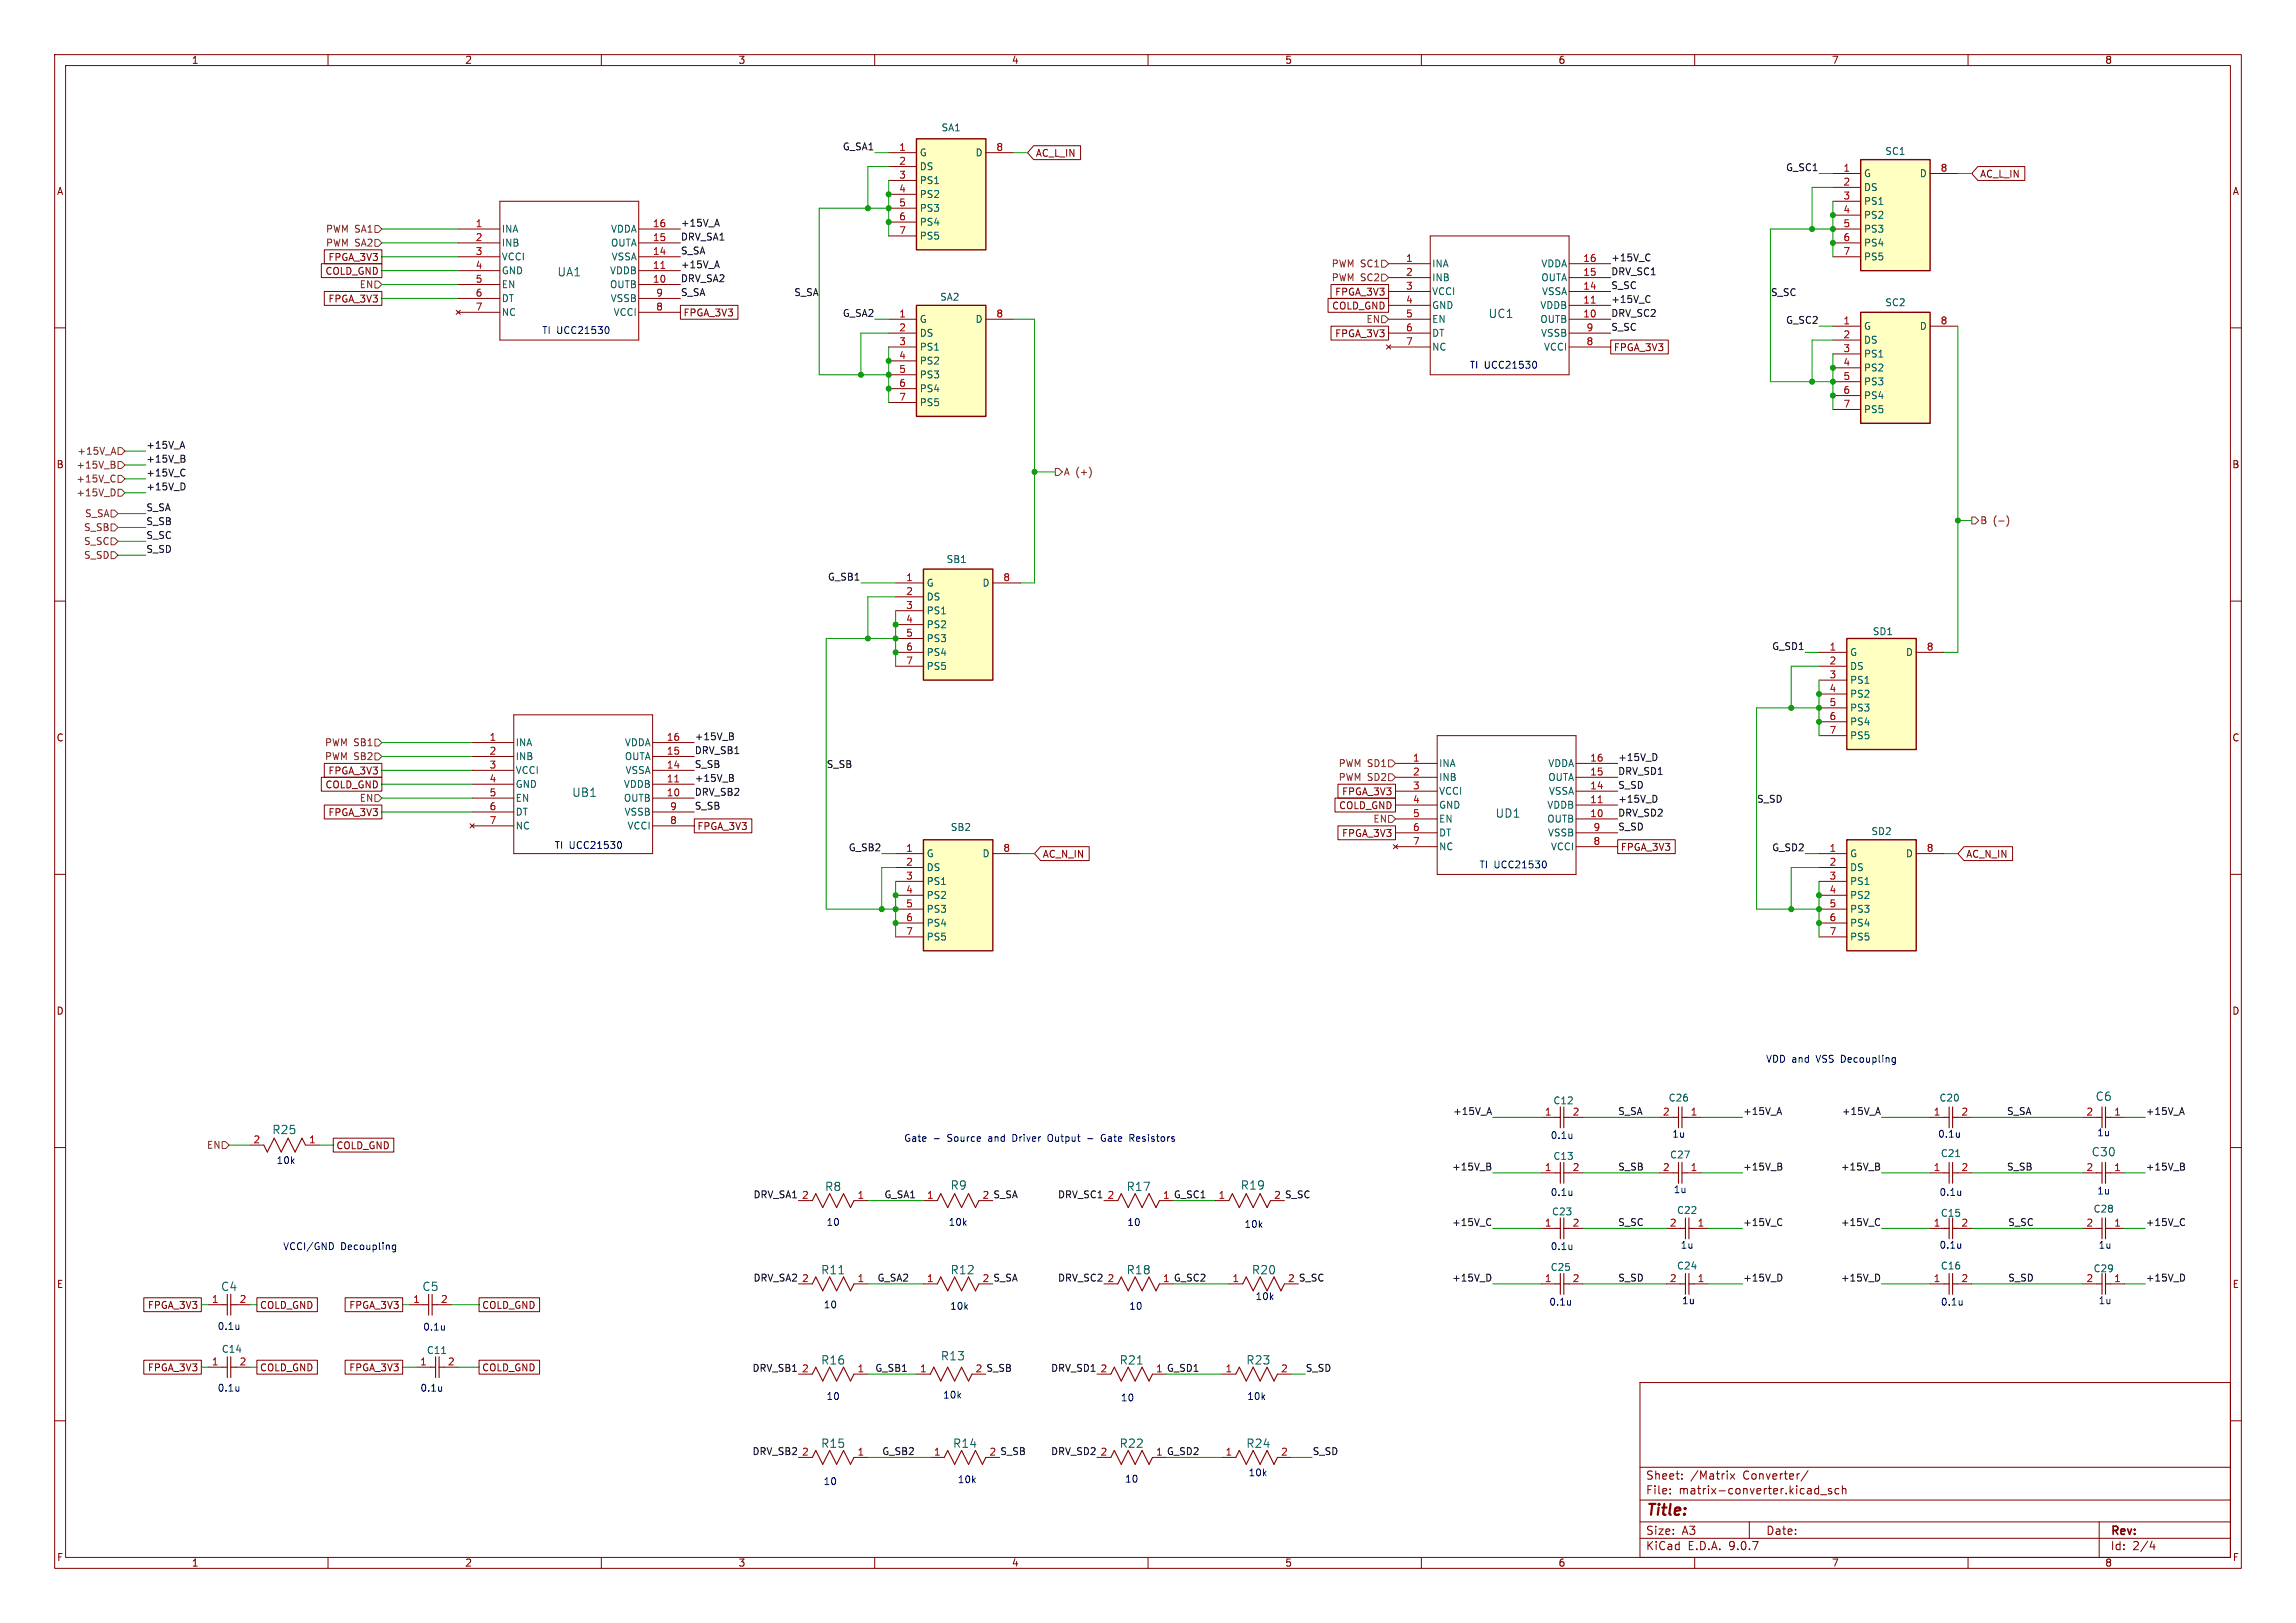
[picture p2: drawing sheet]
<svg xmlns="http://www.w3.org/2000/svg" width="420mm" height="297mm" viewBox="0 0 420 297" stroke-linecap="round" stroke-linejoin="round" font-family="sans-serif">
<defs><g id="words">
<text font-size="2.8" fill="#840000" x="301" y="277.9">Title:</text>
<g font-size="2.1" fill="#006464">
<text x="101.9" y="50.8">UA1</text>
<text x="272.2" y="58.4">UC1</text>
<text x="104.6" y="146">UB1</text>
<text x="273.5" y="149.8">UD1</text>
<text x="383.2" y="201.7">C6</text>
<text x="49.7" y="207.7">R25</text>
<text x="382.5" y="211.8">C30</text>
<text x="150.8" y="218.2">R8</text>
<text x="173.8" y="217.9">R9</text>
<text x="206" y="218.2">R17</text>
<text x="226.9" y="217.9">R19</text>
<text x="150.1" y="233.4">R11</text>
<text x="173.8" y="233.4">R12</text>
<text x="206" y="233.4">R18</text>
<text x="228.9" y="233.4">R20</text>
<text x="40.3" y="236.4">C4</text>
<text x="77.2" y="236.4">C5</text>
<text x="150.1" y="249.9">R16</text>
<text x="172" y="249.1">R13</text>
<text x="204.7" y="249.9">R21</text>
<text x="227.9" y="249.9">R23</text>
<text x="150.1" y="265.2">R15</text>
<text x="174.2" y="265.2">R14</text>
<text x="204.7" y="265.2">R22</text>
<text x="227.9" y="265.2">R24</text>
</g>
<g font-size="2.1" fill="#840000">
<text x="301" y="273.7">File:</text>
<text x="301" y="271">Sheet:</text>
<text x="307.1" y="273.7">matrix-converter.kicad_sch</text>
<text x="309.2" y="271">/Matrix</text>
<text x="318.9" y="271">Converter/</text>
<text x="301" y="281.1">Size:</text>
<text x="307.6" y="281.1">A3</text>
<text x="323" y="281.1">Date:</text>
<text x="386" y="281.3">Rev:</text>
<text x="301" y="283.9">KiCad</text>
<text x="308.7" y="283.9">E.D.A.</text>
<text x="316.3" y="283.9">9.0.7</text>
<text x="386" y="283.9">Id:</text>
<text x="390.1" y="283.9">2/4</text>
</g>
<g font-size="1.8" fill="#840000">
<text x="35" y="11.9">1</text>
<text x="85" y="11.9">2</text>
<text x="135" y="11.9">3</text>
<text x="185" y="11.9">4</text>
<text x="235" y="11.9">5</text>
<text x="285" y="11.9">6</text>
<text x="335" y="11.9">7</text>
<text x="385" y="11.9">8</text>
<text x="189.4" y="28.9">AC_L_IN</text>
<text x="10.3" y="35.9">A</text>
<text x="362.1" y="32.7">AC_L_IN</text>
<text x="408.3" y="35.9">A</text>
<text x="60" y="47.9">FPGA_3V3</text>
<text x="59.4" y="50.5">COLD_GND</text>
<text x="60" y="55.6">FPGA_3V3</text>
<text x="124.9" y="58.1">FPGA_3V3</text>
<text x="243.6" y="56.8">COLD_GND</text>
<text x="244.1" y="54.3">FPGA_3V3</text>
<text x="244.1" y="61.9">FPGA_3V3</text>
<text x="295.1" y="64.5">FPGA_3V3</text>
<text x="10.3" y="85.9">B</text>
<text x="408.2" y="85.9">B</text>
<text x="10.3" y="135.9">C</text>
<text x="408.2" y="135.9">C</text>
<text x="60" y="141.9">FPGA_3V3</text>
<text x="59.4" y="144.5">COLD_GND</text>
<text x="60" y="149.5">FPGA_3V3</text>
<text x="244.9" y="148.3">COLD_GND</text>
<text x="245.4" y="145.7">FPGA_3V3</text>
<text x="127.5" y="152.1">FPGA_3V3</text>
<text x="245.4" y="153.4">FPGA_3V3</text>
<text x="296.4" y="155.9">FPGA_3V3</text>
<text x="190.7" y="157.2">AC_N_IN</text>
<text x="359.6" y="157.2">AC_N_IN</text>
<text x="10.3" y="185.9">D</text>
<text x="408.2" y="185.9">D</text>
<text x="61.4" y="210.5">COLD_GND</text>
<text x="10.3" y="235.9">E</text>
<text x="27" y="239.7">FPGA_3V3</text>
<text x="47.5" y="239.7">COLD_GND</text>
<text x="63.8" y="239.7">FPGA_3V3</text>
<text x="88.1" y="239.7">COLD_GND</text>
<text x="408.3" y="235.9">E</text>
<text x="27" y="251.1">FPGA_3V3</text>
<text x="47.5" y="251.1">COLD_GND</text>
<text x="63.8" y="251.1">FPGA_3V3</text>
<text x="88.1" y="251.1">COLD_GND</text>
<text x="10.3" y="285.9">F</text>
<text x="35" y="286.9">1</text>
<text x="85" y="286.9">2</text>
<text x="135" y="286.9">3</text>
<text x="185" y="286.9">4</text>
<text x="235" y="286.9">5</text>
<text x="285" y="286.9">6</text>
<text x="335" y="286.9">7</text>
<text x="385" y="286.9">8</text>
<text x="408.3" y="285.9">F</text>
</g>
<g font-size="1.8" fill="#0f0f0f">
<text x="154.1" y="27.6">G_SA1</text>
<text x="326.6" y="31.4">G_SC1</text>
<text x="124.5" y="41.6">+15V_A</text>
<text x="124.5" y="46.6">S_SA</text>
<text x="124.5" y="44.1">DRV_SA1</text>
<text x="294.6" y="47.9">+15V_C</text>
<text x="124.5" y="49.2">+15V_A</text>
<text x="124.5" y="51.7">DRV_SA2</text>
<text x="294.6" y="50.5">DRV_SC1</text>
<text x="294.6" y="53">S_SC</text>
<text x="124.5" y="54.3">S_SA</text>
<text x="145.2" y="54.3">S_SA</text>
<text x="154.1" y="58.1">G_SA2</text>
<text x="294.6" y="58.1">DRV_SC2</text>
<text x="294.6" y="55.5">+15V_C</text>
<text x="323.8" y="54.3">S_SC</text>
<text x="326.6" y="59.3">G_SC2</text>
<text x="294.6" y="60.6">S_SC</text>
<text x="26.7" y="82.2">+15V_A</text>
<text x="26.7" y="87.3">+15V_C</text>
<text x="26.7" y="89.8">+15V_D</text>
<text x="26.7" y="84.7">+15V_B</text>
<text x="26.7" y="93.6">S_SA</text>
<text x="26.7" y="98.7">S_SC</text>
<text x="26.7" y="96.2">S_SB</text>
<text x="26.7" y="101.3">S_SD</text>
<text x="151.4" y="106.3">G_SB1</text>
<text x="324.1" y="119">G_SD1</text>
<text x="127" y="135.5">+15V_B</text>
<text x="127" y="140.6">S_SB</text>
<text x="127" y="138.1">DRV_SB1</text>
<text x="127" y="143.2">+15V_B</text>
<text x="151.1" y="140.6">S_SB</text>
<text x="295.9" y="141.9">DRV_SD1</text>
<text x="295.9" y="139.4">+15V_D</text>
<text x="127" y="145.7">DRV_SB2</text>
<text x="127" y="148.2">S_SB</text>
<text x="295.9" y="149.5">DRV_SD2</text>
<text x="295.9" y="147">+15V_D</text>
<text x="295.9" y="144.4">S_SD</text>
<text x="321.3" y="147">S_SD</text>
<text x="155.2" y="155.9">G_SB2</text>
<text x="295.9" y="152.1">S_SD</text>
<text x="324.1" y="155.9">G_SD2</text>
<text x="265.7" y="204.1">+15V_A</text>
<text x="295.9" y="204.1">S_SA</text>
<text x="318.8" y="204.1">+15V_A</text>
<text x="336.8" y="204.1">+15V_A</text>
<text x="367" y="204.1">S_SA</text>
<text x="392.4" y="204.1">+15V_A</text>
<text x="265.5" y="214.3">+15V_B</text>
<text x="295.9" y="214.3">S_SB</text>
<text x="318.8" y="214.3">+15V_B</text>
<text x="336.6" y="214.3">+15V_B</text>
<text x="367" y="214.3">S_SB</text>
<text x="392.4" y="214.3">+15V_B</text>
<text x="137.7" y="219.4">DRV_SA1</text>
<text x="161.7" y="219.4">G_SA1</text>
<text x="179.6" y="219.5">2 S_SA</text>
<text x="193.4" y="219.4">DRV_SC1</text>
<text x="212.7" y="219.5">1 G_SC1</text>
<text x="233" y="219.5">2 S_SC</text>
<text x="265.5" y="224.4">+15V_C</text>
<text x="295.9" y="224.4">S_SC</text>
<text x="318.8" y="224.4">+15V_C</text>
<text x="336.6" y="224.4">+15V_C</text>
<text x="367.3" y="224.4">S_SC</text>
<text x="392.4" y="224.4">+15V_C</text>
<text x="137.7" y="234.6">DRV_SA2</text>
<text x="160.4" y="234.6">G_SA2</text>
<text x="179.6" y="234.7">2 S_SA</text>
<text x="193.4" y="234.6">DRV_SC2</text>
<text x="212.7" y="234.7">1 G_SC2</text>
<text x="235.5" y="234.7">2 S_SC</text>
<text x="265.5" y="234.6">+15V_D</text>
<text x="295.9" y="234.6">S_SD</text>
<text x="318.8" y="234.6">+15V_D</text>
<text x="336.6" y="234.6">+15V_D</text>
<text x="367.3" y="234.6">S_SD</text>
<text x="392.4" y="234.6">+15V_D</text>
<text x="137.6" y="251.1">DRV_SB1</text>
<text x="160" y="251.1">G_SB1</text>
<text x="178.4" y="251.2">2 S_SB</text>
<text x="192.2" y="251.1">DRV_SD1</text>
<text x="211.4" y="251.2">1 G_SD1</text>
<text x="238.8" y="251.1">S_SD</text>
<text x="137.6" y="266.4">DRV_SB2</text>
<text x="161.3" y="266.4">G_SB2</text>
<text x="180.9" y="266.4">2 S_SB</text>
<text x="192.2" y="266.4">DRV_SD2</text>
<text x="211.4" y="266.4">1 G_SD2</text>
<text x="240" y="266.4">S_SD</text>
</g>
<g font-size="1.8" fill="#a90000">
<text x="164.4" y="27.7">1</text>
<text x="182.2" y="27.7">8</text>
<text x="164.4" y="30.2">2</text>
<text x="164.4" y="32.8">3</text>
<text x="164.4" y="35.3">4</text>
<text x="337.1" y="31.5">1</text>
<text x="337.1" y="34">2</text>
<text x="354.9" y="31.5">8</text>
<text x="86.9" y="41.7">1</text>
<text x="119.3" y="41.7">16</text>
<text x="164.4" y="37.8">5</text>
<text x="164.4" y="40.4">6</text>
<text x="337.1" y="36.6">3</text>
<text x="337.1" y="39.1">4</text>
<text x="337.1" y="41.7">5</text>
<text x="86.9" y="44.2">2</text>
<text x="86.9" y="46.7">3</text>
<text x="119.3" y="44.2">15</text>
<text x="119.3" y="46.7">14</text>
<text x="164.4" y="42.9">7</text>
<text x="337.1" y="44.2">6</text>
<text x="337.1" y="46.7">7</text>
<text x="86.9" y="49.3">4</text>
<text x="86.9" y="51.8">5</text>
<text x="119.3" y="49.3">11</text>
<text x="119.3" y="51.8">10</text>
<text x="257.1" y="48">1</text>
<text x="257.1" y="50.5">2</text>
<text x="257.1" y="53.1">3</text>
<text x="289.5" y="48">16</text>
<text x="289.5" y="50.5">15</text>
<text x="289.5" y="53.1">14</text>
<text x="86.9" y="54.4">6</text>
<text x="86.9" y="56.9">7</text>
<text x="119.9" y="54.4">9</text>
<text x="119.9" y="56.9">8</text>
<text x="164.4" y="58.2">1</text>
<text x="182.2" y="58.2">8</text>
<text x="257.1" y="55.6">4</text>
<text x="257.1" y="58.2">5</text>
<text x="289.5" y="55.6">11</text>
<text x="289.5" y="58.2">10</text>
<text x="337.1" y="59.4">1</text>
<text x="354.9" y="59.4">8</text>
<text x="164.4" y="60.7">2</text>
<text x="164.4" y="63.2">3</text>
<text x="164.4" y="65.8">4</text>
<text x="257.1" y="60.7">6</text>
<text x="257.1" y="63.2">7</text>
<text x="290.1" y="60.7">9</text>
<text x="290.1" y="63.2">8</text>
<text x="337.1" y="62">2</text>
<text x="337.1" y="64.5">3</text>
<text x="164.4" y="68.3">5</text>
<text x="164.4" y="70.9">6</text>
<text x="337.1" y="67.1">4</text>
<text x="337.1" y="69.6">5</text>
<text x="164.4" y="73.4">7</text>
<text x="337.1" y="72.1">6</text>
<text x="337.1" y="74.7">7</text>
<text x="165.7" y="106.4">1</text>
<text x="183.4" y="106.4">8</text>
<text x="165.7" y="109">2</text>
<text x="165.7" y="111.5">3</text>
<text x="165.7" y="114">4</text>
<text x="165.7" y="116.6">5</text>
<text x="165.7" y="119.1">6</text>
<text x="334.6" y="119.1">1</text>
<text x="352.4" y="119.1">8</text>
<text x="165.7" y="121.7">7</text>
<text x="334.6" y="121.7">2</text>
<text x="334.6" y="124.2">3</text>
<text x="334.6" y="126.7">4</text>
<text x="334.6" y="129.3">5</text>
<text x="334.6" y="131.8">6</text>
<text x="89.5" y="135.6">1</text>
<text x="121.9" y="135.6">16</text>
<text x="334.6" y="134.4">7</text>
<text x="89.5" y="138.2">2</text>
<text x="89.5" y="140.7">3</text>
<text x="89.5" y="143.3">4</text>
<text x="121.9" y="138.2">15</text>
<text x="121.9" y="140.7">14</text>
<text x="121.9" y="143.3">11</text>
<text x="258.4" y="139.4">1</text>
<text x="258.4" y="142">2</text>
<text x="290.8" y="139.4">16</text>
<text x="290.8" y="142">15</text>
<text x="89.5" y="145.8">5</text>
<text x="89.5" y="148.3">6</text>
<text x="121.9" y="145.8">10</text>
<text x="122.5" y="148.3">9</text>
<text x="258.4" y="144.5">3</text>
<text x="258.4" y="147.1">4</text>
<text x="258.4" y="149.6">5</text>
<text x="290.8" y="144.5">14</text>
<text x="290.8" y="147.1">11</text>
<text x="290.8" y="149.6">10</text>
<text x="89.5" y="150.9">7</text>
<text x="122.5" y="150.9">8</text>
<text x="165.7" y="156">1</text>
<text x="183.4" y="156">8</text>
<text x="258.4" y="152.1">6</text>
<text x="258.4" y="154.7">7</text>
<text x="291.4" y="152.1">9</text>
<text x="291.4" y="154.7">8</text>
<text x="334.6" y="156">1</text>
<text x="352.4" y="156">8</text>
<text x="165.7" y="158.5">2</text>
<text x="165.7" y="161">3</text>
<text x="334.6" y="158.5">2</text>
<text x="334.6" y="161">3</text>
<text x="165.7" y="163.6">4</text>
<text x="165.7" y="166.1">5</text>
<text x="334.6" y="163.6">4</text>
<text x="334.6" y="166.1">5</text>
<text x="165.7" y="168.7">6</text>
<text x="165.7" y="171.2">7</text>
<text x="334.6" y="168.7">6</text>
<text x="334.6" y="171.2">7</text>
<text x="46.3" y="209.3">2</text>
<text x="56.4" y="209.3">1</text>
<text x="282.5" y="204.2">1</text>
<text x="287.6" y="204.2">2</text>
<text x="304.1" y="204.2">2</text>
<text x="309.2" y="204.2">1</text>
<text x="353.6" y="204.2">1</text>
<text x="358.7" y="204.2">2</text>
<text x="381.6" y="204.2">2</text>
<text x="386.6" y="204.2">1</text>
<text x="282.5" y="214.4">1</text>
<text x="287.6" y="214.4">2</text>
<text x="304.1" y="214.4">2</text>
<text x="309.2" y="214.4">1</text>
<text x="353.6" y="214.4">1</text>
<text x="358.7" y="214.4">2</text>
<text x="381.6" y="214.4">2</text>
<text x="386.6" y="214.4">1</text>
<text x="146.6" y="219.5">2</text>
<text x="156.8" y="219.5">1</text>
<text x="169.5" y="219.5">1</text>
<text x="202.5" y="219.5">2</text>
<text x="222.8" y="219.5">1</text>
<text x="282.5" y="224.5">1</text>
<text x="287.6" y="224.5">2</text>
<text x="305.4" y="224.5">2</text>
<text x="310.4" y="224.5">1</text>
<text x="353.6" y="224.5">1</text>
<text x="358.7" y="224.5">2</text>
<text x="381.6" y="224.5">2</text>
<text x="386.6" y="224.5">1</text>
<text x="38.7" y="238.5">1</text>
<text x="43.7" y="238.5">2</text>
<text x="75.5" y="238.5">1</text>
<text x="80.6" y="238.5">2</text>
<text x="146.6" y="234.7">2</text>
<text x="156.8" y="234.7">1</text>
<text x="169.5" y="234.7">1</text>
<text x="202.5" y="234.7">2</text>
<text x="225.4" y="234.7">1</text>
<text x="282.5" y="234.7">1</text>
<text x="287.6" y="234.7">2</text>
<text x="305.4" y="234.7">2</text>
<text x="310.4" y="234.7">1</text>
<text x="353.6" y="234.7">1</text>
<text x="358.7" y="234.7">2</text>
<text x="381.6" y="234.7">2</text>
<text x="386.6" y="234.7">1</text>
<text x="38.7" y="249.9">1</text>
<text x="43.7" y="249.9">2</text>
<text x="76.8" y="249.9">1</text>
<text x="81.8" y="249.9">2</text>
<text x="146.6" y="251.2">2</text>
<text x="156.8" y="251.2">1</text>
<text x="168.2" y="251.2">1</text>
<text x="201.2" y="251.2">2</text>
<text x="224.1" y="251.2">1</text>
<text x="234.2" y="251.2">2</text>
<text x="146.6" y="266.4">2</text>
<text x="156.8" y="266.4">1</text>
<text x="170.7" y="266.4">1</text>
<text x="201.2" y="266.4">2</text>
<text x="224.1" y="266.4">1</text>
<text x="234.2" y="266.4">2</text>
</g>
<g font-size="1.8" fill="#006464">
<text x="168.1" y="28.8">G</text>
<text x="172.1" y="24.2">SA1</text>
<text x="178.4" y="28.8">D</text>
<text x="344.8" y="28.5">SC1</text>
<text x="168.1" y="31.3">DS</text>
<text x="168.1" y="33.9">PS1</text>
<text x="340.9" y="32.6">G</text>
<text x="340.9" y="35.2">DS</text>
<text x="351.1" y="32.6">D</text>
<text x="168.1" y="36.4">PS2</text>
<text x="168.1" y="39">PS3</text>
<text x="168.1" y="41.5">PS4</text>
<text x="340.9" y="37.7">PS1</text>
<text x="340.9" y="40.2">PS2</text>
<text x="91.7" y="42.8">INA</text>
<text x="91.7" y="45.3">INB</text>
<text x="91.7" y="47.9">VCCI</text>
<text x="111.7" y="42.8">VDDA</text>
<text x="111.7" y="45.3">OUTA</text>
<text x="111.8" y="47.9">VSSA</text>
<text x="168.1" y="44">PS5</text>
<text x="340.9" y="42.8">PS3</text>
<text x="340.9" y="45.3">PS4</text>
<text x="340.9" y="47.9">PS5</text>
<text x="91.7" y="50.4">GND</text>
<text x="91.7" y="52.9">EN</text>
<text x="111.5" y="50.4">VDDB</text>
<text x="111.5" y="52.9">OUTB</text>
<text x="261.9" y="49.1">INA</text>
<text x="261.9" y="51.7">INB</text>
<text x="281.8" y="49.1">VDDA</text>
<text x="281.8" y="51.7">OUTA</text>
<text x="91.7" y="55.5">DT</text>
<text x="91.7" y="58">NC</text>
<text x="111.6" y="55.5">VSSB</text>
<text x="112.1" y="58">VCCI</text>
<text x="168.1" y="59.3">G</text>
<text x="171.9" y="55.2">SA2</text>
<text x="178.4" y="59.3">D</text>
<text x="261.9" y="54.2">VCCI</text>
<text x="261.9" y="56.7">GND</text>
<text x="261.9" y="59.3">EN</text>
<text x="281.7" y="56.7">VDDB</text>
<text x="281.7" y="59.3">OUTB</text>
<text x="282" y="54.2">VSSA</text>
<text x="344.8" y="56.2">SC2</text>
<text x="168.1" y="61.8">DS</text>
<text x="168.1" y="64.4">PS1</text>
<text x="261.9" y="61.8">DT</text>
<text x="261.9" y="64.4">NC</text>
<text x="281.8" y="61.8">VSSB</text>
<text x="282.3" y="64.4">VCCI</text>
<text x="340.9" y="60.6">G</text>
<text x="340.9" y="63.1">DS</text>
<text x="340.9" y="65.6">PS1</text>
<text x="351.1" y="60.6">D</text>
<text x="168.1" y="66.9">PS2</text>
<text x="168.1" y="69.4">PS3</text>
<text x="168.1" y="72">PS4</text>
<text x="340.9" y="68.2">PS2</text>
<text x="340.9" y="70.7">PS3</text>
<text x="168.1" y="74.5">PS5</text>
<text x="340.9" y="73.3">PS4</text>
<text x="340.9" y="75.8">PS5</text>
<text x="169.4" y="107.5">G</text>
<text x="173.1" y="103.2">SB1</text>
<text x="179.6" y="107.5">D</text>
<text x="169.4" y="110.1">DS</text>
<text x="169.4" y="112.6">PS1</text>
<text x="169.4" y="115.2">PS2</text>
<text x="169.4" y="117.7">PS3</text>
<text x="342.5" y="116.4">SD1</text>
<text x="169.4" y="120.2">PS4</text>
<text x="169.4" y="122.8">PS5</text>
<text x="338.3" y="120.2">G</text>
<text x="338.3" y="122.8">DS</text>
<text x="338.3" y="125.3">PS1</text>
<text x="348.5" y="120.2">D</text>
<text x="338.3" y="127.9">PS2</text>
<text x="338.3" y="130.4">PS3</text>
<text x="94.2" y="136.8">INA</text>
<text x="114.2" y="136.8">VDDA</text>
<text x="338.3" y="132.9">PS4</text>
<text x="338.3" y="135.5">PS5</text>
<text x="94.2" y="139.3">INB</text>
<text x="94.2" y="141.8">VCCI</text>
<text x="114.2" y="139.3">OUTA</text>
<text x="114.3" y="141.8">VSSA</text>
<text x="263.1" y="140.6">INA</text>
<text x="263.1" y="143.1">INB</text>
<text x="283.1" y="140.6">VDDA</text>
<text x="283.1" y="143.1">OUTA</text>
<text x="94.2" y="144.4">GND</text>
<text x="94.2" y="146.9">EN</text>
<text x="94.2" y="149.5">DT</text>
<text x="114" y="144.4">VDDB</text>
<text x="114" y="146.9">OUTB</text>
<text x="114.1" y="149.5">VSSB</text>
<text x="263.1" y="145.6">VCCI</text>
<text x="263.1" y="148.2">GND</text>
<text x="282.9" y="148.2">VDDB</text>
<text x="283.2" y="145.6">VSSA</text>
<text x="94.2" y="152">NC</text>
<text x="114.7" y="152">VCCI</text>
<text x="173.8" y="152.2">SB2</text>
<text x="263.1" y="150.7">EN</text>
<text x="263.1" y="153.3">DT</text>
<text x="263.1" y="155.8">NC</text>
<text x="282.9" y="150.7">OUTB</text>
<text x="283.1" y="153.3">VSSB</text>
<text x="283.6" y="155.8">VCCI</text>
<text x="342.2" y="153">SD2</text>
<text x="169.4" y="157.1">G</text>
<text x="169.4" y="159.6">DS</text>
<text x="179.6" y="157.1">D</text>
<text x="338.3" y="157.1">G</text>
<text x="338.3" y="159.6">DS</text>
<text x="348.5" y="157.1">D</text>
<text x="169.4" y="162.2">PS1</text>
<text x="169.4" y="164.7">PS2</text>
<text x="169.4" y="167.2">PS3</text>
<text x="338.3" y="162.2">PS1</text>
<text x="338.3" y="164.7">PS2</text>
<text x="338.3" y="167.2">PS3</text>
<text x="169.4" y="169.8">PS4</text>
<text x="169.4" y="172.3">PS5</text>
<text x="338.3" y="169.8">PS4</text>
<text x="338.3" y="172.3">PS5</text>
<text x="284.1" y="202.3">C12</text>
<text x="305.1" y="201.8">C26</text>
<text x="354.7" y="201.8">C20</text>
<text x="284.1" y="212.4">C13</text>
<text x="305.4" y="212.2">C27</text>
<text x="354.9" y="211.9">C21</text>
<text x="283.8" y="222.6">C23</text>
<text x="306.7" y="222.4">C22</text>
<text x="354.9" y="222.9">C15</text>
<text x="382.9" y="222.1">C28</text>
<text x="283.5" y="232.8">C25</text>
<text x="306.7" y="232.5">C24</text>
<text x="354.9" y="232.5">C16</text>
<text x="382.9" y="233">C29</text>
<text x="40.5" y="247.8">C14</text>
<text x="78" y="248">C11</text>
</g>
<g font-size="1.8" fill="#725600">
<text x="59.5" y="42.8">PWM SA1</text>
<text x="59.5" y="45.3">PWM SA2</text>
<text x="65.7" y="52.9">EN</text>
<text x="243.5" y="49.1">PWM SC1</text>
<text x="243.5" y="51.7">PWM SC2</text>
<text x="249.9" y="59.3">EN</text>
<text x="14.1" y="83.4">+15V_A</text>
<text x="13.9" y="88.5">+15V_C</text>
<text x="13.9" y="86">+15V_B</text>
<text x="194.5" y="87.2">A (+)</text>
<text x="13.9" y="91">+15V_D</text>
<text x="15.5" y="94.8">S_SA</text>
<text x="15.3" y="99.9">S_SC</text>
<text x="15.3" y="97.4">S_SB</text>
<text x="362.1" y="96.1">B</text>
<text x="364.6" y="96.1">(-)</text>
<text x="15.3" y="102.5">S_SD</text>
<text x="59.4" y="136.8">PWM SB1</text>
<text x="59.4" y="139.3">PWM SB2</text>
<text x="244.8" y="143.1">PWM SD2</text>
<text x="244.8" y="140.6">PWM SD1</text>
<text x="65.7" y="146.9">EN</text>
<text x="251.1" y="150.7">EN</text>
<text x="37.8" y="210.4">EN</text>
</g>
<g font-size="1.8" fill="#0000c2">
<text x="99.1" y="61.3">TI UCC21530</text>
<text x="268.8" y="67.7">TI UCC21530</text>
<text x="101.4" y="155.6">TI UCC21530</text>
<text x="270.5" y="159.1">TI UCC21530</text>
<text x="323" y="194.7">VDD and</text>
<text x="332.4" y="194.7">VSS Decoupling</text>
<text x="165.3" y="209.1">Gate</text>
<text x="173.4" y="209.1">Source</text>
<text x="181.1" y="209.1">and</text>
<text x="185.7" y="209.1">Driver</text>
<text x="192.4" y="209.1">Output</text>
<text x="202.5" y="209.1">Gate</text>
<text x="207.9" y="209.1">Resistors</text>
<text x="283.6" y="208.6">0.1u</text>
<text x="305.8" y="208.4">1u</text>
<text x="354.4" y="208.4">0.1u</text>
<text x="383.5" y="208.1">1u</text>
<text x="50.5" y="213.2">10k</text>
<text x="283.6" y="219.1">0.1u</text>
<text x="306.1" y="218.5">1u</text>
<text x="354.7" y="219.1">0.1u</text>
<text x="383.5" y="218.8">1u</text>
<text x="151.1" y="224.5">10</text>
<text x="173.4" y="224.5">10k</text>
<text x="206.1" y="224.6">10</text>
<text x="227.5" y="224.9">10k</text>
<text x="51.7" y="229">VCCI/GND</text>
<text x="62.3" y="229">Decoupling</text>
<text x="283.6" y="229">0.1u</text>
<text x="307.3" y="228.7">1u</text>
<text x="354.7" y="228.7">0.1u</text>
<text x="383.8" y="228.7">1u</text>
<text x="150.6" y="239.6">10</text>
<text x="173.7" y="239.9">10k</text>
<text x="206.5" y="239.9">10</text>
<text x="229.6" y="238.1">10k</text>
<text x="283.3" y="239.1">0.1u</text>
<text x="307.6" y="238.9">1u</text>
<text x="354.9" y="239.1">0.1u</text>
<text x="383.8" y="238.9">1u</text>
<text x="39.7" y="243.6">0.1u</text>
<text x="77.3" y="243.7">0.1u</text>
<text x="39.7" y="254.9">0.1u</text>
<text x="76.8" y="254.9">0.1u</text>
<text x="151.1" y="256.4">10</text>
<text x="172.4" y="256.1">10k</text>
<text x="204.9" y="256.6">10</text>
<text x="228" y="256.4">10k</text>
<text x="150.6" y="272">10</text>
<text x="175.1" y="271.6">10k</text>
<text x="205.7" y="271.5">10</text>
<text x="228.3" y="270.4">10k</text>
</g>
</g></defs>
<g fill="none" stroke="#840000" stroke-width=".18">
<path d="M10 10h400v277h-400zM12 12h396v273h-396zM60 10v2M110 10v2M160 10v2M210 10v2M260 10v2M310 10v2M360 10v2M10 60h2M408 60h2M10 110h2"/>
<path d="M408 110h2M10 160h2M408 160h2M10 210h2M408 210h2M168.9 234.9h2.5M300 253h108v32h-108zM10 260h2M300 278.5h108M300 274.5h108M300 268.5h108M305.5 273.2v.2"/>
<path d="M305.5 272.5v.1M307.7 270.5v.2M307.7 269.8v.1M316.5 269.7l.8 1M317.3 269.7l-.8 1M320 278.5v3M330.7 269.1l-1.3 1.9M332.5 272.4l.2 .1M332.7 271.9v1.5M332.7 273.3l-.2 .1M333 273.5h1.2M335 272.5l-.3-.1-.3 .2 .1 .2 .5 .2v.3h-.6"/>
<path d="M336.4 272.5l-.5-.1-.2 .3v.4l.1 .2h.6M337 272.5l.2-.1 .4 .1 .1 .9M337 271.9v1.5M384 278.5v6.5M408 260h2M60 285v2M110 285v2M160 285v2M210 285v2M260 285v2M300 281.5h108M310 285v2"/>
<path d="M360 285v2M393.7 282l-.4 1.1h.9M394 282.6v1"/>
</g>
<path d="M171.4 234.9l.7-1.2 1.3 2.5 1.2-2.5 1.3 2.5 1.3-2.5 1.2 2.5 .7-1.3" fill="none" stroke="#840000" stroke-width=".2"/>
<path d="M167.6 25.4h12.7v20.3h-12.7z" fill="#ffffc2"/>
<path d="M167.6 25.4h12.7v20.3h-12.7z" fill="none" stroke="#840000" stroke-width=".25"/>
<g fill="none" stroke="#840000" stroke-width=".18">
<path d="M162.6 27.9h5M162.6 30.5h5M162.6 33h5M162.6 35.6h5M162.6 38.1h5M180.3 27.9h5.1M162.6 40.6h5M162.6 43.2h5M45.7 209.6h2.6M55.9 209.6h2.5M303.5 204.5h2.6M308.6 204.5h2.5"/>
<path d="M281.9 224.8h2.6M287 224.8h2.6M304.8 224.8h2.5M309.9 224.8h2.5M200.7 251.5h2.5M210.8 251.5h2.6M200.7 266.7h2.5M210.8 266.7h2.6"/>
</g>
<g fill="none" stroke="#840000" stroke-width=".2">
<path d="M48.3 209.6l.6 1.2 1.3-2.5 1.2 2.5 1.3-2.5 1.3 2.5 1.2-2.5 .7 1.3M306.1 204.5h.9M307 202.6v3.8M307.7 204.5h.9M307.7 202.6v3.8M284.5 224.8h.9M285.4 222.9v3.8M286.1 224.8h.9M286.1 222.9v3.8M307.3 224.8h1M308.3 222.9v3.8M308.9 224.8h1"/>
<path d="M308.9 222.9v3.8M203.2 251.5l.6-1.3 1.3 2.5 1.3-2.5 1.2 2.5 1.3-2.5 1.3 2.5 .6-1.2M203.2 266.7l.6-1.3 1.3 2.6 1.3-2.6 1.2 2.6 1.3-2.6 1.3 2.6 .6-1.3"/>
</g>
<path d="M168.9 104.1h12.7v20.4h-12.7z" fill="#ffffc2"/>
<path d="M168.9 104.1h12.7v20.4h-12.7z" fill="none" stroke="#840000" stroke-width=".25"/>
<g fill="none" stroke="#840000" stroke-width=".18">
<path d="M163.8 106.7h5.1M163.8 109.2h5.1M163.8 111.8h5.1M163.8 114.3h5.1M163.8 116.8h5.1M163.8 119.4h5.1M181.6 106.7h5.1M163.8 121.9h5.1M146 219.7h2.6M156.2 219.7h2.5M38.1 238.8h2.5M43.2 238.8h2.5"/>
<path d="M146 234.9h2.6M156.2 234.9h2.5M304.8 234.9h2.5M309.9 234.9h2.5"/>
</g>
<path d="M148.6 219.7l.6-1.3 1.3 2.6 1.3-2.6 1.2 2.6 1.3-2.6 1.3 2.6 .6-1.3M40.6 238.8h1M41.6 236.9v3.8M42.2 238.8h1M42.2 236.9v3.8M148.6 234.9l.6-1.2 1.3 2.5 1.3-2.5 1.2 2.5 1.3-2.5 1.3 2.5 .6-1.3M307.3 234.9h1M308.3 233v3.9M308.9 234.9h1M308.9 233v3.9" fill="none" stroke="#840000" stroke-width=".2"/>
<path d="M337.8 153.7h12.7v20.3h-12.7z" fill="#ffffc2"/>
<path d="M337.8 153.7h12.7v20.3h-12.7z" fill="none" stroke="#840000" stroke-width=".25"/>
<path d="M332.7 156.2h5.1M332.7 158.8h5.1M350.5 156.2h5.1M332.7 161.3h5.1M332.7 163.8h5.1M332.7 166.4h5.1M332.7 168.9h5.1M332.7 171.5h5.1" fill="none" stroke="#840000" stroke-width=".18"/>
<path d="M337.8 116.8h12.7v20.4h-12.7z" fill="#ffffc2"/>
<path d="M337.8 116.8h12.7v20.4h-12.7z" fill="none" stroke="#840000" stroke-width=".25"/>
<g fill="none" stroke="#840000" stroke-width=".18">
<path d="M332.7 119.4h5.1M350.5 119.4h5.1M332.7 121.9h5.1M332.7 124.5h5.1M332.7 127h5.1M332.7 129.5h5.1M332.7 132.1h5.1M332.7 134.6h5.1M222.2 219.7h2.6M281.9 204.5h2.6M287 204.5h2.6M303.5 214.6h2.6"/>
<path d="M308.6 214.6h2.5M74.9 238.8h2.6M80 238.8h2.5M224.8 234.9h2.5M76.2 250.2h2.5M81.3 250.2h2.5M223.5 251.5h2.6M233.7 251.5h2.5M223.5 266.7h2.6M233.7 266.7h2.5"/>
</g>
<g fill="none" stroke="#840000" stroke-width=".2">
<path d="M224.8 219.7l.6-1.3 1.3 2.6 1.3-2.6 1.2 2.6 1.3-2.6 1.3 2.6 .6-1.3M284.5 204.5h.9M285.4 202.6v3.8M286.1 204.5h.9M286.1 202.6v3.8M306.1 214.6h.9M307 212.7v3.8M307.7 214.6h.9M307.7 212.7v3.8M77.5 238.8h.9M78.4 236.9v3.8M79 238.8h1"/>
<path d="M79 236.9v3.8M227.3 234.9l.7-1.2 1.2 2.5 1.3-2.5 1.3 2.5 1.2-2.5 1.3 2.5 .6-1.3M78.7 250.2h1M79.7 248.3v3.8M80.3 250.2h1M80.3 248.3v3.8M226.1 251.5l.6-1.3 1.3 2.5 1.2-2.5 1.3 2.5 1.3-2.5 1.2 2.5 .7-1.2M226.1 266.7l.6-1.3 1.3 2.6 1.2-2.6 1.3 2.6 1.3-2.6 1.2 2.6 .7-1.3"/>
</g>
<path d="M80.8 247.7h.7" fill="none" stroke="#006464" stroke-width=".18"/>
<path d="M167.6 55.9h12.7v20.3h-12.7z" fill="#ffffc2"/>
<path d="M167.6 55.9h12.7v20.3h-12.7z" fill="none" stroke="#840000" stroke-width=".25"/>
<g fill="none" stroke="#840000" stroke-width=".18">
<path d="M162.6 58.4h5M180.3 58.4h5.1M254 58.4h7.6M254 48.3h7.6M254 50.8h7.6M254 53.3h7.6M254 55.9h7.6M261.6 43.2h25.4v25.4h-25.4zM287 58.4h7.6M287 48.3h7.6M287 50.8h7.6M287 53.3h7.6"/>
<path d="M287 55.9h7.6M162.6 61h5M162.6 63.5h5M162.6 66h5M162.6 68.6h5M162.6 71.1h5M162.6 73.7h5M253.6 63.1l.8 .8M254 61h7.6M254 63.5h7.6M254.4 63.1l-.8 .8M287 61h7.6"/>
<path d="M287 63.5h7.6M86.4 135.9h7.6M86.4 138.4h7.6M94 130.8h25.4v25.4h-25.4zM119.4 135.9h7.6M119.4 138.4h7.6M255.3 139.7h7.6M262.9 134.6h25.4v25.4h-25.4zM288.3 139.7h7.6M86 150.7l.7 .8M86.4 141h7.6M86.4 143.5h7.6"/>
<path d="M86.4 146.1h7.6M86.4 148.6h7.6M86.4 151.1h7.6M86.7 150.7l-.7 .8M119.4 141h7.6M119.4 143.5h7.6M119.4 146.1h7.6M119.4 148.6h7.6M119.4 151.1h7.6M254.9 154.6l.8 .7M255.3 142.2h7.6M255.3 144.8h7.6"/>
<path d="M255.3 147.3h7.6M255.3 149.9h7.6M255.3 152.4h7.6M255.3 154.9h7.6M255.7 154.6l-.8 .7M288.3 142.2h7.6M288.3 144.8h7.6M288.3 147.3h7.6M288.3 149.9h7.6M288.3 152.4h7.6M288.3 154.9h7.6M168.9 219.7h2.5"/>
<path d="M201.9 219.7h2.6M212.1 219.7h2.5M281.9 214.6h2.6M287 214.6h2.6M353.1 214.6h2.5M353.1 204.5h2.5M358.1 214.6h2.6M358.1 204.5h2.6M381 214.6h2.5M381 204.5h2.5M386.1 214.6h2.5M386.1 204.5h2.5"/>
<path d="M201.9 234.9h2.6M212.1 234.9h2.5M281.9 234.9h2.6M287 234.9h2.6M353.1 234.9h2.5M353.1 224.8h2.5M358.1 234.9h2.6M358.1 224.8h2.6M381 234.9h2.5M381 224.8h2.5M386.1 234.9h2.5M386.1 224.8h2.5"/>
<path d="M146 251.5h2.6M156.2 251.5h2.5M167.6 251.5h2.6M146 266.7h2.6M156.2 266.7h2.5M170.2 266.7h2.5"/>
</g>
<g fill="none" stroke="#840000" stroke-width=".2">
<path d="M171.4 219.7l.7-1.3 1.3 2.6 1.2-2.6 1.3 2.6 1.3-2.6 1.2 2.6 .7-1.3M204.5 219.7l.6-1.3 1.3 2.6 1.2-2.6 1.3 2.6 1.3-2.6 1.3 2.6 .6-1.3M284.5 214.6h.9M285.4 212.7v3.8M286.1 214.6h.9M286.1 212.7v3.8M355.6 214.6h.9M355.6 204.5h.9M356.5 202.6v3.8M356.5 212.7v3.8M357.2 214.6h.9M357.2 202.6v3.8"/>
<path d="M357.2 212.7v3.8M357.2 204.5h.9M383.5 214.6h1M383.5 204.5h1M384.5 202.6v3.8M384.5 212.7v3.8M385.1 214.6h1M385.1 204.5h1M385.1 202.6v3.8M385.1 212.7v3.8M204.5 234.9l.6-1.2 1.3 2.5 1.2-2.5 1.3 2.5 1.3-2.5 1.3 2.5 .6-1.3M284.5 234.9h.9"/>
<path d="M285.4 233v3.9M286.1 233v3.9M286.1 234.9h.9M355.6 234.9h.9M355.6 224.8h.9M356.5 222.9v3.8M356.5 233v3.9M357.2 234.9h.9M357.2 222.9v3.8M357.2 233v3.9M357.2 224.8h.9M383.5 234.9h1"/>
<path d="M383.5 224.8h1M384.5 222.9v3.8M384.5 233v3.9M385.1 234.9h1M385.1 222.9v3.8M385.1 233v3.9M385.1 224.8h1M148.6 251.5l.6-1.3 1.3 2.5 1.3-2.5 1.2 2.5 1.3-2.5 1.3 2.5 .6-1.2M170.2 251.5l.6-1.3 1.3 2.5 1.3-2.5 1.2 2.5 1.3-2.5 1.3 2.5 .6-1.2M148.6 266.7l.6-1.3 1.3 2.6 1.3-2.6 1.2 2.6 1.3-2.6 1.3 2.6 .6-1.3M172.7 266.7l.7-1.3 1.2 2.6 1.3-2.6 1.3 2.6 1.2-2.6 1.3 2.6 .6-1.3"/>
</g>
<path d="M357.7 211.7h.8" fill="none" stroke="#006464" stroke-width=".18"/>
<path d="M291.1 55.5h.7M123.4 143.1h.8M292.3 146.9h.8" fill="none" stroke="#a90000" stroke-width=".18"/>
<path d="M340.4 29.2h12.7v20.3h-12.7z" fill="#ffffc2"/>
<path d="M340.4 29.2h12.7v20.3h-12.7z" fill="none" stroke="#840000" stroke-width=".25"/>
<path d="M335.3 31.8h5.1M335.3 34.3h5.1M335.3 36.8h5.1M335.3 39.4h5.1M353.1 31.8h5M335.3 41.9h5.1M335.3 44.5h5.1M335.3 47h5.1" fill="none" stroke="#840000" stroke-width=".18"/>
<path d="M340.4 57.2h12.7v20.3h-12.7z" fill="#ffffc2"/>
<path d="M340.4 57.2h12.7v20.3h-12.7z" fill="none" stroke="#840000" stroke-width=".25"/>
<g fill="none" stroke="#840000" stroke-width=".18">
<path d="M91.4 36.8h25.4v25.4h-25.4zM83.4 56.8l.8 .7M83.8 41.9h7.6M83.8 44.5h7.6M83.8 47h7.6M83.8 49.5h7.6M83.8 52.1h7.6M83.8 54.6h7.6M83.8 57.2h7.6M84.2 56.8l-.8 .7M116.8 41.9h7.7M116.8 44.5h7.7"/>
<path d="M116.8 47h7.7M116.8 49.5h7.7M116.8 52.1h7.7M116.8 54.6h7.7M116.8 57.2h7.7M335.3 59.7h5.1M353.1 59.7h5M335.3 62.2h5.1M335.3 64.8h5.1M335.3 67.3h5.1M335.3 69.9h5.1M335.3 72.4h5.1"/>
<path d="M335.3 74.9h5.1M38.1 250.2h2.5M43.2 250.2h2.5"/>
</g>
<path d="M120.9 49.1h.7" fill="none" stroke="#a90000" stroke-width=".18"/>
<path d="M40.6 250.2h1M41.6 248.3v3.8M42.2 250.2h1M42.2 248.3v3.8" fill="none" stroke="#840000" stroke-width=".2"/>
<path d="M168.9 153.7h12.7v20.3h-12.7z" fill="#ffffc2"/>
<path d="M168.9 153.7h12.7v20.3h-12.7z" fill="none" stroke="#840000" stroke-width=".25"/>
<g fill="none" stroke="#840000" stroke-width=".18">
<path d="M189.1 26.7h8.6v2.5h-8.6l-1.1-1.3zM361.8 30.5h8.6v2.5h-8.6l-1.1-1.2zM58.8 48.3h11v2.5h-11zM59.3 53.3h10.5v2.6h-10.5zM59.3 45.7h10.5v2.6h-10.5zM124.5 55.9h10.5v2.5h-10.5zM242.9 54.6h11.1v2.6h-11.1zM243.5 59.7h10.5v2.5h-10.5zM243.5 52.1h10.5v2.5h-10.5zM294.6 62.2h10.6v2.6h-10.6zM59.3 139.7h10.5v2.5h-10.5zM58.8 142.2h11v2.6h-11z"/>
<path d="M59.3 147.3h10.5v2.6h-10.5zM127 149.9h10.5v2.5h-10.5zM163.8 156.2h5.1M163.8 158.8h5.1M181.6 156.2h5.1M190.3 154.9h8.9v2.6h-8.9l-1.1-1.3zM244.2 146h11.1v2.6h-11.1zM244.7 143.5h10.6v2.6h-10.6zM244.7 151.1h10.6v2.6h-10.6zM295.9 153.7h10.5v2.5h-10.5zM359.3 154.9h8.8v2.6h-8.8l-1.2-1.3zM163.8 161.3h5.1"/>
<path d="M163.8 163.8h5.1M163.8 166.4h5.1M163.8 168.9h5.1M163.8 171.5h5.1M61 208.3h11v2.5h-11zM26.3 237.5h10.5v2.5h-10.5zM47 237.5h11.1v2.5h-11.1zM63.1 237.5h10.6v2.5h-10.6zM87.6 237.5h11.1v2.5h-11.1zM26.3 248.9h10.5v2.6h-10.5zM47 248.9h11.1v2.6h-11.1zM63.1 248.9h10.6v2.6h-10.6z"/>
<path d="M87.6 248.9h11.1v2.6h-11.1z"/>
</g>
<g fill="none" stroke="#725600" stroke-width=".18">
<path d="M68.6 51.4h.6l.6 .7-.6 .6h-.6zM68.6 41.3h.6l.6 .6-.6 .6h-.6zM68.6 43.8h.6l.6 .7-.6 .6h-.6zM252.7 47.6h.7l.6 .7-.6 .6h-.7zM252.7 57.8h.7l.6 .6-.6 .7h-.7zM252.7 50.2h.7l.6 .6-.6 .6h-.7zM20.3 93.3h.7l.6 .7-.6 .6h-.7zM20.3 98.4h.7l.6 .7-.6 .6h-.7zM20.3 95.9h.7l.6 .6-.6 .7h-.7zM20.5 82.8h.6M20.8 81.9l.4 1.2M20.8 84.4l.2 .2-.2 .4 .2 .1 .1 .3-.3 .3h-.5"/>
<path d="M20.8 89.5l.3 .5-.3 .7M20.8 86.9l.3 .2M21.1 88.1l-.3 .1M21.6 89.5h.6l.7 .7-.7 .6h-.6zM21.6 87h.6l.7 .6-.7 .7h-.6zM21.6 81.9h.6l.7 .7-.7 .6h-.6zM21.6 84.5h.6l.7 .6-.7 .6h-.6zM193 85.7h.7l.6 .7-.6 .6h-.7zM199.4 85.7l.2 .6-.2 .9M360.7 94.6h.6l.6 .7-.6 .6h-.6zM367.1 94.4a1.46 1.46 0 0 1 0 1.9M20.3 101h.7l.6 .6-.6 .6h-.7z"/>
<path d="M68.6 135.3h.6l.6 .6-.6 .6h-.6zM68.6 137.8h.6l.6 .6-.6 .7h-.6zM254 139.1h.6l.7 .6-.7 .6h-.6zM68.6 145.4h.6l.6 .7-.6 .6h-.6zM254 149.2h.6l.7 .7-.7 .6h-.6zM254 141.6h.6l.7 .6-.7 .7h-.6zM40.6 208.9h.7l.6 .7-.6 .6h-.7z"/>
</g>
<g fill="none" stroke="#0f0f0f" stroke-width=".18">
<path d="M130.8 41h.7M130.8 48.7h.7M131.2 40.1l.4 1.3M131.2 47.7l.4 1.3M301.6 46.5l.2 .1M301.6 54.1l.2 .1M301.8 47.6l-.2 .1M301.8 55.2l-.2 .2M33.1 81.7h.6M33.4 80.8l.4 1.2M33.5 83.3l.3 .2-.3 .4 .3 .1v.3l-.2 .3h-.5M33.6 85.8l.2 .2"/>
<path d="M33.6 88.4l.2 .5-.2 .7M33.8 87l-.2 .1M133.9 134.1l.2 .2-.2 .4 .2 .1 .1 .3-.3 .3h-.4M302.8 138l.3 .5-.3 .6M133.9 141.7l.2 .3-.2 .3 .2 .2 .1 .3-.3 .2h-.4M302.8 145.6l.3 .5-.3 .6M272.1 203.6h.6M272.4 202.7l.4 1.3M272.4 212.8l.2 .3-.2 .4 .2 .1 .1 .3-.2 .2h-.5M325.2 203.6h.6M325.5 202.7l.4 1.3M325.6 212.8l.3 .3-.3 .4 .3 .1v.3l-.2 .2h-.5"/>
<path d="M343.2 203.6h.6M343.5 202.7l.4 1.3M343.5 212.8l.3 .3-.3 .4 .3 .1v.3l-.2 .2h-.5M398.8 203.6h.6M399.1 202.7l.4 1.3M399.3 212.8l.2 .3-.2 .4 .2 .1 .1 .3-.2 .2h-.5M272.5 223l.2 .1M272.5 233.2l.2 .5-.2 .7M272.7 224.2l-.2 .1M325.7 233.2l.2 .5-.2 .7M325.7 223l.2 .1M325.9 224.2l-.2 .1"/>
<path d="M343.6 223l.2 .1M343.6 233.2l.2 .5-.2 .7M343.8 224.2l-.2 .1M399.4 223l.2 .1M399.4 233.2l.2 .5-.2 .7M399.6 224.2l-.2 .1"/>
</g>
<g fill="none" stroke="#009600" stroke-width=".18">
<path d="M160 27.9h2.6M162.6 30.5h-3.9v7.6M162.6 33v10.2M162.6 38.1h-12.7v30.5h12.7M185.4 27.9h2.6M332.7 31.8h2.6M335.3 36.8v10.2M335.3 34.3h-3.8v7.6M358.1 31.8h2.6M69.8 41.9h14M69.8 54.6h14M69.8 47h14"/>
<path d="M69.8 44.5h14M69.8 49.5h14M69.8 52.1h14M160 58.4h2.6M185.4 58.4h3.8v48.3h-2.5M332.7 59.7h2.6M335.3 41.9h-11.5v28h11.5M358.1 59.7v59.7h-2.5M162.6 61h-5.1v7.6M162.6 63.5v10.2M335.3 64.8v10.1M335.3 62.2h-3.8v7.7"/>
<path d="M21.6 94h5.1M21.6 96.5h5.1M21.6 99.1h5.1M22.9 90.2h3.8M22.9 87.6h3.8M22.9 85.1h3.8M22.9 82.6h3.8M189.2 86.4h3.8M358.1 95.3h2.6M21.6 101.6h5.1M157.5 106.7h6.3M163.8 111.8v10.1"/>
<path d="M163.8 109.2h-5.1v7.6M163.8 116.8h-12.7v49.6h12.7M330.2 119.4h2.5M69.8 138.4h16.6M69.8 135.9h16.6M332.7 129.5h-11.4v36.9h11.4M332.7 124.5v10.1M332.7 121.9h-5v7.6M69.8 141h16.6M69.8 148.6h16.6M69.8 143.5h16.6M69.8 146.1h16.6"/>
<path d="M161.3 156.2h2.5M163.8 158.8h-2.5v7.6M186.7 156.2h2.5M330.2 156.2h2.5M332.7 158.8h-5v7.6M355.6 156.2h2.5M163.8 161.3v10.2M332.7 161.3v10.2M41.9 209.6h3.8M58.4 209.6h2.6M158.7 219.7h10.2M214.6 219.7h7.6"/>
<path d="M273 214.6h8.9M273 204.5h8.9M289.6 214.6h13.9M289.6 204.5h13.9M311.1 214.6h7.7M311.1 204.5h7.7M344.2 214.6h8.9M344.2 204.5h8.9M360.7 214.6h20.3M360.7 204.5h20.3M388.6 214.6h3.8M388.6 204.5h3.8"/>
<path d="M36.8 238.8h1.3M45.7 238.8h1.3M73.7 238.8h1.2M82.5 238.8h5.1M158.7 234.9h10.2M214.6 234.9h10.2M273 234.9h8.9M273 224.8h8.9M289.6 234.9h15.2M289.6 224.8h15.2M312.4 234.9h6.4M312.4 224.8h6.4"/>
<path d="M344.2 234.9h8.9M344.2 224.8h8.9M360.7 234.9h20.3M360.7 224.8h20.3M388.6 234.9h3.8M388.6 224.8h3.8M36.8 250.2h1.3M45.7 250.2h1.3M73.7 250.2h2.5M83.8 250.2h3.8M158.7 251.5h8.9M213.4 251.5h10.1"/>
<path d="M236.2 251.5h2.6M158.7 266.7h11.5M213.4 266.7h10.1M236.2 266.7h3.8"/>
</g>
<g fill="none" stroke="#0000c2" stroke-width=".18">
<path d="M111.1 59.8a.79 .79 0 0 1 0 1.2M280.8 66.1a.79 .79 0 0 1 0 1.3M113.4 154a.79 .79 0 0 1 0 1.3M282.5 157.6a.79 .79 0 0 1 0 1.2M346.3 193.5l.4 .1M346.7 193.5v1.1l-.1 .1-.3 .1M346.7 194.3l-.4 .1M170.9 208.4h1M191.9 207.7a.9 .9 0 0 0 0 1.1M199 208.4h.9M202 208.3h.2M202 207.6a.61 .61 0 0 0-.6 .7 .61 .61 0 0 0 .8 .5"/>
<path d="M206.7 207.6h.5l.2 .2-.1 .4-.6 .1M207 208.3l.4 .6M287.5 207.5v.9M287.5 217.9v.9M287.5 208.2v.1M287.5 218.6v.1M358.4 207.3v.8M358.4 208h-.1M358.7 217.9v.9M358.7 218.6l-.1 .1M60.9 227.6l.1 .3-.1 .6M72.4 227.8v1.1l-.3 .2-.3-.1"/>
<path d="M72.4 227.9l-.4-.1-.2 .3 .1 .5h.5M287.3 238v.8M287.3 238.7l-.1 .1M287.5 227.8v.9M287.5 228.6h.1M358.7 227.6v.8M358.7 228.3l-.1 .1M358.9 238v.8M358.9 238.7l-.1 .1M43.7 242.4v.9M43.7 253.7v.9M43.7 243.2h-.1"/>
<path d="M43.7 254.5h-.1M80.8 253.7v.9M80.8 254.5h-.1M81.3 242.6v.8M81.3 243.3h-.1"/>
</g>
<g fill="#009600" stroke="#009600" stroke-width=".18">
<circle cx="162.6" cy="68.6" r=".46"/>
<circle cx="157.5" cy="68.6" r=".46"/>
<circle cx="158.7" cy="38.1" r=".46"/>
<circle cx="162.6" cy="38.1" r=".46"/>
<circle cx="162.6" cy="66" r=".46"/>
<circle cx="162.6" cy="71.1" r=".46"/>
<circle cx="162.6" cy="35.6" r=".46"/>
<circle cx="189.2" cy="86.4" r=".46"/>
<circle cx="163.8" cy="119.4" r=".46"/>
<circle cx="163.8" cy="116.8" r=".46"/>
<circle cx="163.8" cy="168.9" r=".46"/>
<circle cx="163.8" cy="166.4" r=".46"/>
<circle cx="161.3" cy="166.4" r=".46"/>
<circle cx="163.8" cy="114.3" r=".46"/>
<circle cx="163.8" cy="163.8" r=".46"/>
<circle cx="158.7" cy="116.8" r=".46"/>
<circle cx="162.6" cy="40.6" r=".46"/>
<circle cx="331.5" cy="69.9" r=".46"/>
<circle cx="335.3" cy="69.9" r=".46"/>
<circle cx="335.3" cy="72.4" r=".46"/>
<circle cx="335.3" cy="67.3" r=".46"/>
<circle cx="358.1" cy="95.3" r=".46"/>
<circle cx="332.7" cy="127" r=".46"/>
<circle cx="332.7" cy="129.5" r=".46"/>
<circle cx="332.7" cy="166.4" r=".46"/>
<circle cx="332.7" cy="168.9" r=".46"/>
<circle cx="332.7" cy="163.8" r=".46"/>
<circle cx="327.7" cy="129.5" r=".46"/>
<circle cx="332.7" cy="132.1" r=".46"/>
<circle cx="335.3" cy="41.9" r=".46"/>
<circle cx="331.5" cy="41.9" r=".46"/>
<circle cx="335.3" cy="39.4" r=".46"/>
<circle cx="335.3" cy="44.5" r=".46"/>
<circle cx="327.7" cy="166.4" r=".46"/>
</g>
<use href="#words"/>
</svg>
